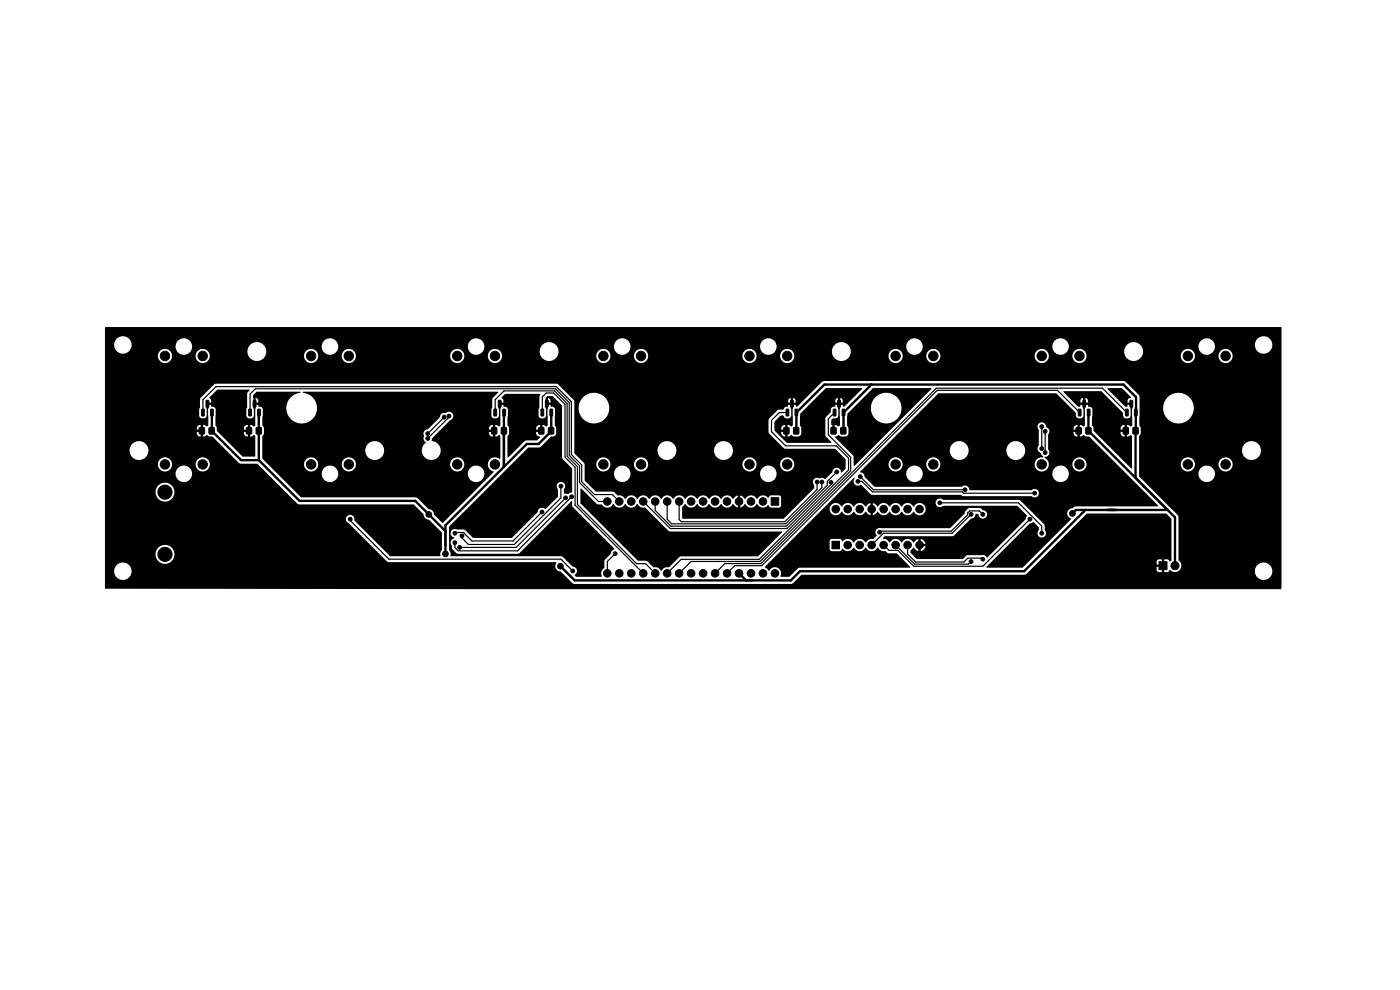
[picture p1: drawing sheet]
<svg xmlns="http://www.w3.org/2000/svg" width="297mm" height="210mm" viewBox="0 0 297 210" stroke-linecap="round" stroke-linejoin="round" font-family="sans-serif">
<g fill="#000" stroke="#000" stroke-width=".21">
<path d="M42.8 86.8l.5 .1v1.3h-.5zM42.3 90.7h1v1.3h-1zM43.7 84.9l.6 .1-.1 1.4-.5-.1zM44.7 86.8l.5 .1v1.3h-.5zM44.4 90.7h1v1.3h-1zM52.8 86.8l.5 .1v1.3h-.5zM52.3 90.7h1v1.3h-1zM53.7 84.9l.6 .1-.1 1.4-.5-.1zM54.7 86.8l.5 .1v1.3h-.5zM54.4 90.7h1v1.3h-1zM104.8 86.8l.5 .1v1.3h-.5zM104.3 90.7h1v1.3h-1z"/>
<path d="M105.7 84.9l.6 .1-.1 1.4-.5-.1zM106.7 86.8l.5 .1v1.3h-.5zM106.4 90.7h1v1.3h-1zM114.8 86.8l.5 .1v1.3h-.5zM114.3 90.7h1v1.3h-1zM115.7 84.9l.6 .1-.1 1.4-.5-.1zM116.7 86.8l.5 .1v1.3h-.5zM116.4 90.7h1v1.3h-1zM166.8 86.8l.5 .1v1.3h-.5zM166.3 90.7h1v1.3h-1zM167.7 84.9l.6 .1-.1 1.4-.5-.1zM168.7 86.8l.5 .1v1.3h-.5z"/>
<path d="M168.4 90.7h1v1.3h-1zM176.8 86.8l.5 .1v1.3h-.5zM176.3 90.7h1v1.3h-1zM177.7 84.9l.6 .1-.1 1.4-.5-.1zM178.7 86.8l.5 .1v1.3h-.5zM178.4 90.7h1v1.3h-1zM228.8 86.8l.5 .1v1.3h-.5zM228.3 90.7h1v1.3h-1zM229.7 84.9l.6 .1-.1 1.4-.5-.1zM230.7 86.8l.5 .1v1.3h-.5zM230.4 90.7h1v1.3h-1zM238.8 86.8l.5 .1v1.3h-.5z"/>
<path d="M238.3 90.7h1v1.3h-1zM239.7 84.9l.6 .1-.1 1.4-.5-.1zM240.7 86.8l.5 .1v1.3h-.5zM240.4 90.7h1v1.3h-1zM163.6 105.6h1.6v1.6h-1.6zM176.5 114.8h1.6v1.6h-1.6zM245.9 119.1h1.7v1.7h-1.7z"/>
<circle cx="35" cy="75.5" r="1"/>
<circle cx="43" cy="75.5" r="1"/>
<circle cx="66" cy="75.5" r="1"/>
<circle cx="74" cy="75.5" r="1"/>
<circle cx="84.3" cy="78.2" r=".4"/>
<circle cx="97" cy="75.5" r="1"/>
<circle cx="105" cy="75.5" r="1"/>
<circle cx="128" cy="75.5" r="1"/>
<circle cx="136" cy="75.5" r="1"/>
<circle cx="147.3" cy="79.2" r=".4"/>
<circle cx="159" cy="75.5" r="1"/>
<circle cx="167" cy="75.5" r="1"/>
<circle cx="190" cy="75.5" r="1"/>
<circle cx="198" cy="75.5" r="1"/>
<circle cx="209.3" cy="79.2" r=".4"/>
<circle cx="221" cy="75.5" r="1"/>
<circle cx="229" cy="75.5" r="1"/>
<circle cx="252" cy="75.5" r="1"/>
<circle cx="260" cy="75.5" r="1"/>
<circle cx="264.3" cy="79.2" r=".4"/>
<circle cx="31.3" cy="80.2" r=".4"/>
<circle cx="35" cy="98.5" r="1"/>
<circle cx="43" cy="98.5" r="1"/>
<circle cx="48.3" cy="89.2" r=".4"/>
<circle cx="59.3" cy="89.2" r=".4"/>
<circle cx="66" cy="98.5" r="1"/>
<circle cx="74" cy="98.5" r="1"/>
<circle cx="90.7" cy="92" r=".4"/>
<circle cx="90.8" cy="93" r=".4"/>
<circle cx="94.2" cy="88.5" r=".4"/>
<circle cx="95.2" cy="88.3" r=".4"/>
<circle cx="97" cy="98.5" r="1"/>
<circle cx="99.3" cy="91.2" r=".4"/>
<circle cx="105" cy="98.5" r="1"/>
<circle cx="111.3" cy="91.2" r=".4"/>
<circle cx="114.3" cy="98.2" r=".4"/>
<circle cx="128" cy="98.5" r="1"/>
<circle cx="136" cy="98.5" r="1"/>
<circle cx="148.3" cy="97.2" r=".4"/>
<circle cx="159" cy="98.5" r="1"/>
<circle cx="167" cy="98.5" r="1"/>
<circle cx="171.2" cy="91.8" r=".4"/>
<circle cx="185.3" cy="90.2" r=".4"/>
<circle cx="190" cy="98.5" r="1"/>
<circle cx="198" cy="98.5" r="1"/>
<circle cx="209.3" cy="96.2" r=".4"/>
<circle cx="221" cy="95.2" r=".4"/>
<circle cx="221" cy="90.5" r=".4"/>
<circle cx="221" cy="98.5" r="1"/>
<circle cx="221.7" cy="91.5" r=".4"/>
<circle cx="221.7" cy="96" r=".4"/>
<circle cx="229" cy="98.5" r="1"/>
<circle cx="234.3" cy="89.2" r=".4"/>
<circle cx="239.3" cy="96.2" r=".4"/>
<circle cx="245.3" cy="89.2" r=".4"/>
<circle cx="252" cy="98.5" r="1"/>
<circle cx="260" cy="98.5" r="1"/>
<circle cx="35" cy="117.6" r="1.5"/>
<circle cx="35" cy="104.4" r="1.5"/>
<circle cx="52.5" cy="116.5" r=".4"/>
<circle cx="74.3" cy="110.1" r=".4"/>
<circle cx="85.8" cy="110.2" r=".4"/>
<circle cx="85.8" cy="114.2" r=".4"/>
<circle cx="91" cy="109.1" r=".6"/>
<circle cx="94.5" cy="117.5" r=".6"/>
<circle cx="96.5" cy="113.1" r=".4"/>
<circle cx="96.5" cy="115.1" r=".4"/>
<circle cx="97.5" cy="116.1" r=".4"/>
<circle cx="98" cy="113.7" r=".4"/>
<circle cx="104.3" cy="109.2" r=".4"/>
<circle cx="114.3" cy="116.2" r=".4"/>
<circle cx="115" cy="108.6" r=".4"/>
<circle cx="119" cy="103.1" r=".4"/>
<circle cx="120" cy="105.6" r=".4"/>
<circle cx="121.3" cy="105.4" r=".4"/>
<circle cx="128.8" cy="106.4" r=".8"/>
<circle cx="130.5" cy="117.4" r=".4"/>
<circle cx="131.4" cy="106.4" r=".8"/>
<circle cx="133.9" cy="106.4" r=".8"/>
<circle cx="136.5" cy="106.4" r=".8"/>
<circle cx="139" cy="106.4" r=".8"/>
<circle cx="141.5" cy="106.4" r=".8"/>
<circle cx="144.1" cy="106.4" r=".8"/>
<circle cx="144.3" cy="115.2" r=".4"/>
<circle cx="146.6" cy="106.4" r=".8"/>
<circle cx="149.2" cy="106.4" r=".8"/>
<circle cx="151.7" cy="106.4" r=".8"/>
<circle cx="154.2" cy="106.4" r=".8"/>
<circle cx="156.8" cy="106.4" r=".8"/>
<circle cx="159.3" cy="106.4" r=".8"/>
<circle cx="161.9" cy="106.4" r=".8"/>
<circle cx="171.3" cy="115.2" r=".4"/>
<circle cx="173.3" cy="102.3" r=".4"/>
<circle cx="174.4" cy="102.3" r=".4"/>
<circle cx="176.3" cy="102.3" r=".4"/>
<circle cx="177.3" cy="108" r=".8"/>
<circle cx="177.5" cy="100.1" r=".4"/>
<circle cx="179.8" cy="115.6" r=".8"/>
<circle cx="179.8" cy="108" r=".8"/>
<circle cx="182" cy="102.1" r=".4"/>
<circle cx="182.4" cy="115.6" r=".8"/>
<circle cx="182.4" cy="108" r=".8"/>
<circle cx="182.5" cy="101.1" r=".4"/>
<circle cx="184.9" cy="115.6" r=".8"/>
<circle cx="184.9" cy="108" r=".8"/>
<circle cx="185.3" cy="119.2" r=".4"/>
<circle cx="186.6" cy="112.9" r=".4"/>
<circle cx="187.5" cy="108" r=".8"/>
<circle cx="187.5" cy="115.6" r=".8"/>
<circle cx="190" cy="115.6" r=".8"/>
<circle cx="190" cy="108" r=".8"/>
<circle cx="192.5" cy="108" r=".8"/>
<circle cx="192.5" cy="115.6" r=".8"/>
<circle cx="195.1" cy="108" r=".8"/>
<circle cx="195.1" cy="115.6" r=".8"/>
<circle cx="199.4" cy="106.7" r=".4"/>
<circle cx="200.3" cy="116.2" r=".4"/>
<circle cx="204.7" cy="103.9" r=".4"/>
<circle cx="206" cy="119.1" r=".4"/>
<circle cx="206" cy="109.1" r=".4"/>
<circle cx="208.5" cy="118.6" r=".4"/>
<circle cx="208.5" cy="109.1" r=".4"/>
<circle cx="218.3" cy="113.2" r=".4"/>
<circle cx="218.5" cy="110.1" r=".4"/>
<circle cx="219.5" cy="104.6" r=".4"/>
<circle cx="221" cy="113.1" r=".4"/>
<circle cx="226.3" cy="115.2" r=".4"/>
<circle cx="227.5" cy="108.9" r=".6"/>
<circle cx="247" cy="114.5" r=".4"/>
<circle cx="249.3" cy="120" r=".85"/>
<circle cx="252" cy="104.2" r=".4"/>
<circle cx="253" cy="114.8" r=".4"/>
<circle cx="259.2" cy="109.5" r=".4"/>
<circle cx="263.7" cy="118.5" r=".4"/>
<circle cx="264.4" cy="109.1" r=".6"/>
<circle cx="264.5" cy="100.2" r=".4"/>
<circle cx="266" cy="114.3" r=".6"/>
<circle cx="118.9" cy="120.1" r=".6"/>
<circle cx="121.5" cy="121.1" r=".4"/>
<circle cx="128.8" cy="121.6" r=".8"/>
<circle cx="131.4" cy="121.6" r=".8"/>
<circle cx="133.9" cy="121.6" r=".8"/>
<circle cx="136.5" cy="121.6" r=".8"/>
<circle cx="139" cy="121.6" r=".8"/>
<circle cx="141.5" cy="121.6" r=".8"/>
<circle cx="144.1" cy="121.6" r=".8"/>
<circle cx="146.6" cy="121.6" r=".8"/>
<circle cx="149.2" cy="121.6" r=".8"/>
<circle cx="151.7" cy="121.6" r=".8"/>
<circle cx="154.2" cy="121.6" r=".8"/>
<circle cx="156.8" cy="121.6" r=".8"/>
<circle cx="159.3" cy="121.6" r=".8"/>
<circle cx="161.9" cy="121.6" r=".8"/>
<circle cx="164.4" cy="121.6" r=".8"/>
</g>
<path d="M45 87.5l-.1 3.9 6.2 6.2h3.8M54.9 97.6l8.6 8.6h24.6l6.4 6.5M55 87.5l-.1 10.1M107 87.5l-.1 11.5M116.9 87.5v4l-2.6 2.7h-2.5l-17.3 17.2v6.1M168.9 91.4v-3.9l6-5.9h63.4l2.7 2.7-.1 17.1M184.9 81.6l-5.9 5.9-.1 3.9M231 87.5l-.1 3.9 18.4 18.3v10.3M230.3 108.2l-13 13h-47.6l-1.9 1.9h-45.9l-3-3M247.7 108.2h-19.5l-.7 .7M264.4 109.1l1.6 1.6v3.5M156.8 121.6l1.5 1.5" fill="none" stroke="#000" stroke-width=".5"/>
<g fill="none" stroke="#000" stroke-width=".25">
<path d="M43 87.5v-2.7l2.8-2.8h72.2l3.2 3.2v11.2l2.2 2.2v3.6l2.7 2.7h3.8l1.5 1.5M53 87.5v-3.9l1.2-1.1h63.6l3 2.9v11.2l2.1 2.2v3.6l4.1 4h1.8M94.2 88.5l-3.5 3.5M95.2 88.3v.2l-4.5 4.5M105.1 87.5v-2.7l1.8-1.9h10.7l2.7 2.7v11.2l2.2 2.2v8l12.5 12.6h2l2 2M115.1 87.5v-3.3l.8-.8h1.6l2.4 2.4v11.2l2.1 2.1v8.1l14.5 14.4M167 87.5h-1.7l-1.6 1.7v2.4l3 3h10.7l2.6 2.6v2.5l-18.9 19h-16.6l-3 2.9M177 87.5l-1.3 1.3v3.4l4.8 4.8v2.9l-19.3 19.2h-14.6l-2.5 2.5M221 90.5v4.7M221.7 91.5v4.5M229.1 87.5l-4.8-4.7h-25.5l-37.2 37.2h-5.7l-1.7 1.6M239.1 87.5l-5.2-5.1h-35.3l-37.2 37.1h-7.6l-2.1 2.1"/>
<path d="M74.3 110.1v.3l8.2 8.2h36.5l2.5 2.5M115 108.6l-6.2 6.2h-8.7l-1.8-1.9h-1.6l-.2 .2M119 103.1v2.5l-9.9 9.9h-9.7l-1.4-1.4v-.4M120 105.6l-10.5 10.5h-12M121.2 105.4l-11.4 11.4h-12.6l-.7-.7v-1M121.2 105.4h.1M130.5 117.4l-1.7 1.7v2.5M173.3 102.3v1.5l-6.8 6.9h-22l-.4-.5v-3.8M174.4 102.3v1.1l-7.7 7.7h-24.2l-1-.9v-3.8M176.3 102.3v.5l-9.3 9.3h-24.8l-5.7-5.7M177.5 100.1l-2 2v.8l-8.7 8.7h-24.5l-3.3-3.3v-1.9M182 102.1h.9l2.2 2.2h19l.3 .3h15.1"/>
<path d="M182.5 101.1l2.8 2.8h19.4M190 115.6l4 4.1h11.4l.6-.6M192.5 115.6v1.9l1.7 1.7h10.3l.8-.8h3l.2 .2M199.4 106.7h16.7l4.9 4.9v1.5M206 109.1l-4 4h-14.6l-2.5 2.5M208.5 109.1l-.7-.7h-2.1l-.4 .4v.4l-3.5 3.5h-15l-.2 .2M218.5 110.1l-10 10h-14.6l-3.4-3.4h-1.9l-1.1-1.1M219.5 104.6h.1"/>
</g>
<path d="M22.3 69.4h249.4l.2 .1v55.4l-.2 .1-249.4-.1v-3.7h1.9v.3a1.85 1.85 0 0 0 3 1.1 1.85 1.85 0 0 0-.3-3.1 1.85 1.85 0 0 0-2.7 1.7h-1.9v-3.6h10.7a2.01 2.01 0 0 0 2.9 1.8 2.01 2.01 0 0 0 .3-3.4 2.01 2.01 0 0 0-3.2 1.3v.3h-10.7v-13.2h10.7a2.01 2.01 0 0 0 2.9 1.8 2.01 2.01 0 0 0 .3-3.4 2.01 2.01 0 0 0-3.2 1.3v.3h-10.7v-3.8l15 .1a1.75 1.75 0 0 0 2.6 1.3 1.75 1.75 0 0 0 0-3 1.75 1.75 0 0 0-2.7 1.4v.2h-14.9v-2.1h11.2v.3a1.51 1.51 0 0 0 1.6 1.2 1.51 1.51 0 0 0 1.4-1.5h5v.3a1.51 1.51 0 0 0 2.4 .9 1.51 1.51 0 0 0-.2-2.5 1.51 1.51 0 0 0-2.2 1.3h-5v-.2a1.51 1.51 0 0 0-1.3-1.3 1.51 1.51 0 0 0-1.5 .8l-.2 .7h-11.2v-2.9h5.2a2 2 0 0 0 2.9 1.8 2 2 0 0 0 .2-3.5 2 2 0 0 0-3.1 1.4v.3h-5.2v-3.7h19.4a.73 .73 0 0 0 .9 .7v-1h-.9v.3h-19.4v-.8h20.3v-.9a.73 .73 0 0 0-.9 .7v.2h-19.4v-2.9h19.9l.4 .5h.7l.4-.2 .1-.3v-2.8h1v-.6l-.4-.5 1.7-1.6 6.7-.1 .1 .2-.5 .7v2.9l-.1 .4-.1 1.4 .4 .5h.7l.4-.2 .1-.3-.1-2.8h1.1l-.1-.6-.4-.4v1h-.6v-1.5l.7-.8h9.3v.2l-1.1 .3-.6 .4-.9 1.1-.4 1.4 .1 .7 .4 1a3.3 3.3 0 0 0 5.6 .1 3.3 3.3 0 0 0-2.6-5l.2-.2h41.2v.2l-1.2 1.4-.1 3.5 .2 .4 .3 .2 .7-.1 .3-.3v-3h1v-.6l-.4-.5 .8-.7h7.4l-.2 .6-.2 4 .3 .4 .3 .2 .7-.1 .3-.5v-2.8h1l-.1-.6-.4-.4-.1 1h-.4v-1l.3-.4h1.1l2 2.1 .1 11 2.1 2.3v5l-.9 .4-.8-.1-.1-.9a.91 .91 0 0 0 0-1.3 .91 .91 0 0 0-1.3 0 .91 .91 0 0 0 .1 1.3l-.1 1.6-2.5 2.6-.7-.3-.7 .2-.4 .8-5.4 5.4h-8.2l-1.7-1.7-.3-.1h-2.2l-.4 .3-.2 .3a.93 .93 0 0 0 .8 1.1v.2l-.6 .4-.2 .7 .3 .5v.6l1.1 1.1h13l11.3-11.2 .2 1.3 8.9 8.8-.6 .5-.2 .6-1.3 1.4-.1 1.6-.5 .5-.1 .4v1h-5.3l-.4-.4a.99 .99 0 0 0 .5-1.1 .99 .99 0 0 0-1-.7l-2-2.1-.3-.1h-23.4l-.2-.9-.2-.5v-4.9l16.7-16.7 2.6-.1 2.4-2.3a.82 .82 0 0 0 1-.7v-1.2l-.3-.5v-3.4l-.2-.4-.6-.1-.1-.4h-.5l-.1 4.3-.3 .3-.8-.3v1.4h-1.3l-.1 .3a1.05 1.05 0 0 0 .9 .8l-.6 .7-2.6 .1-3.5 3.5h-.2v-4.5l.3-.5v-.9h6.6v-.9a.73 .73 0 0 0-.9 .7v.2h-5.7l-.1-.5-.2-.4v-3.5l-.3-.4h-.5l-.1-.4h-.5l-.2 4.4-.2 .2-.4-.3h-.4v2.4l.8-.3 .3 .2v4.8l-.2 .1-.9-.4-.9 .3-.5 .5-.2 1a1.55 1.55 0 0 0 1.2 1.2v.2l-10.7 10.7h-.2l-1.7-1.8a1.11 1.11 0 0 0-1-1.1l-2.5-2.3-.4-.2h-24.3l-4.9-4.9 9.3 .1a1.76 1.76 0 0 0 1.7 1.6 1.76 1.76 0 0 0 1.8-1.7l27.5 .1a1.75 1.75 0 0 0 2.6 1.3 1.75 1.75 0 0 0 0-3 1.75 1.75 0 0 0-2.7 1.4v.2h-27.4a1.76 1.76 0 0 0-1.3-1.8 1.76 1.76 0 0 0-2 .8l-.3 1h-9.2l-2.1-2.1h7.6v.3a1.51 1.51 0 0 0 1.6 1.2 1.51 1.51 0 0 0 1.4-1.5h5v.3a1.51 1.51 0 0 0 1.6 1.2 1.51 1.51 0 0 0 1.4-1.5h20v.3a1.51 1.51 0 0 0 2.4 .9 1.51 1.51 0 0 0-.2-2.5 1.51 1.51 0 0 0-2.2 1.3h-20v-.2a1.51 1.51 0 0 0-2.5-.9l-.3 .4-.2 .7h-5a1.51 1.51 0 0 0-1.3-1.5 1.51 1.51 0 0 0-1.6 1l-.1 .5h-7.6l-1.2-1.2v-1.7h21.8a2.01 2.01 0 0 0 2 2 2.01 2.01 0 0 0 2-2h8a2.02 2.02 0 0 0 2 2 2.02 2.02 0 0 0 2-2 2.02 2.02 0 0 0-1.9-2.1l.1-.6 1-1h11a.73 .73 0 0 0 .9 .7v-1h-.9v.3h-11l.8-.8h11.1v-.9a.73 .73 0 0 0-.9 .7v.2h-10.2l2-2a.92 .92 0 0 0 .5-1.4 .92 .92 0 0 0-1.5-.1h-.5l-.4 .2-.3 .7-2.5 2.6-.8 .4-.2 .5 .2 .5-.1 .7 .4 .7-.6 .8-.2 .9h-8v-.3a2.01 2.01 0 0 0-1.4-1.6 2.01 2.01 0 0 0-2.1 .6l-.4 .7-.1 .6h-21.8v-3.1l.3-.6v-1.2l-.3-.5v-3.4l-.2-.4-.6-.1-.1-.4h-.5l-.2 4.4-.2 .2-.4-.3h-.4v2.4l.8-.3 .3 .2-.1 4.3-2.6 .1-5-5h5.2a.73 .73 0 0 0 .9 .7v-1h-.9v.3h-5.2l-.5-.5v-.3h6.6v-.9a.74 .74 0 0 0-.9 .7v.2h-5.7l-.1-.5-.2-.4v-3.5l-.3-.4h-.5l-.1-.4h-.5l-.1 4.3-.3 .3-.8-.3v2.4l.8-.3 .5 .3h.7l5.6 5.7 3.9 .1 8.7 8.6h24.4l2.2 2.1a1.16 1.16 0 0 0 1.1 1.2l2.7 2.7v3.6l-.3 .7v.7h-10.6l-7.6-7.7a.9 .9 0 0 0-.5-1 .9 .9 0 0 0-1.1 .3l-.2 .3a.91 .91 0 0 0 .6 1.1l8.3 8.2h35.6l.1 .2-.2 .7a1.16 1.16 0 0 0 1.2 1.1l2.4 2.4 .4 .3h45.9l.6-.2 1.8-1.8h47.1l.5-.1 .9-.9h26.8l.2 .4h.9v-1.1l-1.1 .1v.6h-26.8l1.2-1.2h26.7v-1l-1 .1-.1 .9h-25.6l10.8-10.8 16.8 .1 1.1 1.1v8.7l-.3 .3-.4-.4h-.8v2.6h.8l.4-.4 .2 .1a1.35 1.35 0 0 0 1.4 .2h16.4a1.85 1.85 0 0 0 2.8 1.6 1.85 1.85 0 0 0 .1-3.2 1.85 1.85 0 0 0-2.9 1.4v.2h-16.4h.1a1.42 1.42 0 0 0 .1-2.4l-.1-9.4-8.2-8.3v-.5l12.5 .1a1.76 1.76 0 0 0 2.7 1.3 1.76 1.76 0 0 0 0-3 1.76 1.76 0 0 0-2.7 1.4v.2h-12.5v-2.1h8.8v.3a1.51 1.51 0 0 0 1.6 1.2 1.51 1.51 0 0 0 1.4-1.5h5v.3a1.5 1.5 0 0 0 2.4 .9 1.5 1.5 0 0 0-.2-2.5 1.5 1.5 0 0 0-2.2 1.3h-5v-.2a1.51 1.51 0 0 0-1.3-1.3 1.51 1.51 0 0 0-1.5 .8l-.2 .7h-8.8v-2.9h21.8a2.01 2.01 0 0 0 2.9 1.8 2.01 2.01 0 0 0 .3-3.5 2.01 2.01 0 0 0-3.2 1.4v.3h-21.8v-3.1l.3-.6v-1.2l-.3-.5 .1-3.7h4.9l.1 .7 .4 1a3.3 3.3 0 0 0 5.3 .5 3.3 3.3 0 0 0-1.3-5.2 3.3 3.3 0 0 0-4.5 3h-4.9l-.1-2.6-2.8-2.8-.5-.3h-63.5l-.5 .2-5.2 5.2-.3 .1-.1-.4h-.5l-.1 4.3-.3 .3-.8-.3v2.4l.4-.1 .4-.2 .6 .3h.9l.4-.3 .2-.3v-1.2l-.3-.6 .1-2.4 2.4-2.4h6.6l-.1-.6-.4-.4v1h-.6v-1l-.4 .4-.1 .6h-5l3-3.1h7.6l.1 .2-3.7 3.7-.3 .1-.1-.4h-.5l-.1 4.3-.3 .3-.8-.3-.1 1.4h-.4v-1.4l-.3-.2v-.8l.4-.5h.8l.3-.3-.1-2.5h-.5l-.1 .4-.7 .2-.2 .9-1 1.1-.1 3.9 1.3 1.5h-9.4l-2.1-2h.8a.73 .73 0 0 0 .9 .7v-1h-.9v.3h-.8l-.6-.6v-.2h2.3v-.9a.74 .74 0 0 0-.9 .7v.2h-1.4v-1.7l1.3-1.3h.6l.3 .5 .3 .1h.5l.4-.2 .2-.3-.2-2.3h-.5l-.1 .4-.6 .1-.3 .5-1.2 .1-1.8 1.8-.2 2.7 .2 .5 3.3 3.2h10.7l2.2 2.2v2l-.9 .8a.96 .96 0 0 0-1.5-.9l-.2 .3-.2 .6-1.5 1.4-.7-.2-.5 .1-.7-.1-.5 .2-.3 .7 .3 .7v.6l-6.5 6.4h-21.3l-.2-.1v-2.3l.7-.7a1.37 1.37 0 0 0 1.3 .8 1.37 1.37 0 0 0 1.2-.8 1.42 1.42 0 0 0 1.3 .8 1.42 1.42 0 0 0 1.2-.8 1.42 1.42 0 0 0 1.3 .8 1.42 1.42 0 0 0 1.3-.8 1.42 1.42 0 0 0 1.2 .8 1.42 1.42 0 0 0 1.3-.8l.4 .5 .6 .3 .7-.1 .9-.7a1.37 1.37 0 0 0 1.3 .8 1.37 1.37 0 0 0 1.2-.8 1.48 1.48 0 0 0 2.4 .3l.5 .5 1.9-.1 .3-.4-.1-1.9-.3-.2h-1.8l-.3 .1-.2 .4-.7-.4-.7-.1-.4 .1-.7 .6a1.35 1.35 0 0 0-1.2-.7l-.6 .1-.7 .7-.4-.5-.6-.3v2.5h-.5v-2.5l-.6 .3-.3 .4-.2-.1a1.31 1.31 0 0 0-1.4-.6l-.4 .1-.7 .6a1.35 1.35 0 0 0-1.2-.7l-.7 .1-.6 .6a1.35 1.35 0 0 0-1.2-.7l-.7 .1-.7 .6a1.35 1.35 0 0 0-1.2-.7l-.6 .1-.7 .6a1.35 1.35 0 0 0-1.2-.7l-.7 .1-.7 .6a1.35 1.35 0 0 0-1.2-.7l-.6 .1-.7 .6a1.35 1.35 0 0 0-1.2-.7l-.7 .1-.6 .6a1.35 1.35 0 0 0-1.2-.7l-.7 .1-.7 .6a1.35 1.35 0 0 0-1.2-.7l-.6 .1-.7 .6a1.35 1.35 0 0 0-1.2-.7h-.4l-1-.8h-3.6l-2.4-2.4v-1.3h6.2a1.76 1.76 0 0 0 1.8 1.7 1.76 1.76 0 0 0 1.8-1.7l27.5 .1a1.75 1.75 0 0 0 2.6 1.3 1.75 1.75 0 0 0 0-3 1.75 1.75 0 0 0-2.7 1.4v.2h-27.4a1.76 1.76 0 0 0-1.8-1.8 1.76 1.76 0 0 0-1.8 1.8h-6.2v-2.1h2.5v.3a1.51 1.51 0 0 0 1.6 1.2 1.51 1.51 0 0 0 1.4-1.5h5v.3a1.51 1.51 0 0 0 1.6 1.2 1.51 1.51 0 0 0 1.4-1.5h20v.3a1.51 1.51 0 0 0 1.6 1.2 1.51 1.51 0 0 0 1.4-1.5h5v.3a1.51 1.51 0 0 0 2.4 .9 1.51 1.51 0 0 0-.2-2.5 1.51 1.51 0 0 0-2.2 1.3h-5v-.2a1.51 1.51 0 0 0-1.3-1.3 1.51 1.51 0 0 0-1.5 .8l-.2 .7h-20v-.2a1.51 1.51 0 0 0-1.1-1.2 1.51 1.51 0 0 0-1.6 .5l-.3 .9h-5v-.2a1.51 1.51 0 0 0-1.3-1.3 1.51 1.51 0 0 0-1.5 .8l-.2 .7h-2.5l-.1-.3-2-2-.1-.6h17.7a2.01 2.01 0 0 0 2 2 2.01 2.01 0 0 0 2-2h8a2.01 2.01 0 0 0 2.9 1.8 2.01 2.01 0 0 0 .3-3.5 2.01 2.01 0 0 0-3.2 1.4v.3h-8v-.3a2.01 2.01 0 0 0-1.4-1.6 2.01 2.01 0 0 0-2.1 .6l-.4 .7-.1 .6h-17.7v-9.1h.9l.1 .7 .4 1a3.3 3.3 0 0 0 4.2 1.3 3.3 3.3 0 0 0 1.6-4.1h39.8v-.4l-.1-.4-.4-.2v1h-.6v-1l-.4 .4-.1 .6h-38.2l-.4-.8-.7-.7-1-.5-1-.1-1 .2-.9 .5-.9 1.1-.4 1.4h-.9l-.1-1.7-3.3-3.2-.4-.2h-72.1l-.5 .2-2.9 2.9-.3 3.7h-19.9v-12.7h11.2a1.51 1.51 0 0 0 1.5 1.5 1.51 1.51 0 0 0 1.5-1.5h5a1.5 1.5 0 0 0 2 1.4 1.5 1.5 0 0 0 .7-2.3h8.3a2 2 0 0 0 1.5 1.9 2 2 0 0 0 2.3-1h8.2a1.51 1.51 0 0 0 1.5 1.5 1.51 1.51 0 0 0 1.5-1.5h5a1.51 1.51 0 0 0 1.5 1.5 1.51 1.51 0 0 0 1.5-1.5h20a1.51 1.51 0 0 0 1.5 1.5 1.51 1.51 0 0 0 1.5-1.5h5a1.5 1.5 0 0 0 2 1.4 1.5 1.5 0 0 0 .7-2.3h8.3a2 2 0 0 0 1.5 1.9 2 2 0 0 0 2.3-1h8.2a1.51 1.51 0 0 0 1.5 1.5 1.51 1.51 0 0 0 1.5-1.5h5a1.51 1.51 0 0 0 1.5 1.5 1.51 1.51 0 0 0 1.5-1.5h20a1.51 1.51 0 0 0 1.5 1.5 1.51 1.51 0 0 0 1.5-1.5h5a1.5 1.5 0 0 0 2 1.4 1.5 1.5 0 0 0 .7-2.3h8.3a2 2 0 0 0 1.5 1.9 2 2 0 0 0 2.3-1h8.2a1.51 1.51 0 0 0 1.5 1.5 1.51 1.51 0 0 0 1.5-1.5h5a1.51 1.51 0 0 0 1.5 1.5 1.51 1.51 0 0 0 1.5-1.5h20a1.51 1.51 0 0 0 1.5 1.5 1.51 1.51 0 0 0 1.5-1.5h5a1.5 1.5 0 0 0 2 1.4 1.5 1.5 0 0 0 .7-2.3h8.3a2 2 0 0 0 1.5 1.9 2 2 0 0 0 2.3-1h8.2a1.51 1.51 0 0 0 1.5 1.5 1.51 1.51 0 0 0 1.5-1.5h5a1.5 1.5 0 0 0 2.2 1.3 1.5 1.5 0 0 0 .2-2.5 1.5 1.5 0 0 0-2.4 1v.2h-5v-.2a1.51 1.51 0 0 0-2.5-.9l-.3 .4-.2 .7h-8.2l.2-.9-.2-1h11.9a1.75 1.75 0 0 0 2 1.7 1.75 1.75 0 0 0 1.5-2.1h8.5a1.89 1.89 0 0 0 2.8 1.7 1.89 1.89 0 0 0 .1-3.3 1.89 1.89 0 0 0-2.9 1.5v.1h-8.5a1.75 1.75 0 0 0-2.7-1.1l-.5 .5-.3 1h-11.9a2 2 0 0 0-2.9-.7l-.6 .6-.3 1.1h-8.3l-.6-.5-.7-.1-.9 .4-.4 .6-.1 .5h-5v-.2a1.51 1.51 0 0 0-2.5-.9l-.3 .4-.2 .7h-20v-.2a1.51 1.51 0 0 0-2.1-1.2l-.6 .5-.3 .9h-5v-.2a1.51 1.51 0 0 0-2.5-.9l-.3 .4-.2 .7h-8.2l.2-.9-.2-1h11.9a1.76 1.76 0 0 0 1.8 1.7 1.76 1.76 0 0 0 1.8-1.7l27.5 .1a1.75 1.75 0 0 0 2.6 1.3 1.75 1.75 0 0 0 0-3 1.75 1.75 0 0 0-2.7 1.4v.2h-27.4a1.76 1.76 0 0 0-1.8-1.8 1.76 1.76 0 0 0-1.8 1.8h-11.9l-.1-.1a2 2 0 0 0-2.5-.8l-.9 .8-.3 1.1h-8.3l-.6-.5-.7-.1-.5 .1-.6 .5-.3 .9h-5v-.2a1.51 1.51 0 0 0-2.5-.9l-.3 .4-.2 .7h-20v-.2a1.51 1.51 0 0 0-1.9-1.2l-.8 .5-.3 .9h-5a1.51 1.51 0 0 0-1-1.4 1.51 1.51 0 0 0-1.7 .5l-.3 .9h-8.2l.2-.9-.2-1h11.9a1.76 1.76 0 0 0 1.8 1.7 1.76 1.76 0 0 0 1.8-1.7l27.5 .1a1.75 1.75 0 0 0 2.6 1.3 1.75 1.75 0 0 0 0-3 1.75 1.75 0 0 0-2.7 1.4v.2h-27.4a1.76 1.76 0 0 0-1.8-1.8 1.76 1.76 0 0 0-1.8 1.8h-11.9l-.1-.1a2.01 2.01 0 0 0-2-.9l-.5 .2-.7 .5-.3 .4-.2 .9h-8.3l-.6-.5-.7-.1-.9 .4-.4 .6-.1 .5h-5v-.2a1.51 1.51 0 0 0-1.9-1.2l-.8 .5-.3 .9h-20a1.51 1.51 0 0 0-2.3-1.2l-.5 .5-.2 .7h-5a1.51 1.51 0 0 0-1-1.4 1.51 1.51 0 0 0-1.7 .5l-.3 .9h-8.2l.2-.9-.2-1h11.9a1.76 1.76 0 0 0 1.8 1.7 1.76 1.76 0 0 0 1.8-1.7l27.5 .1a1.75 1.75 0 0 0 2.6 1.3 1.75 1.75 0 0 0 0-3 1.75 1.75 0 0 0-2.7 1.4v.2h-27.4a1.76 1.76 0 0 0-1.3-1.8 1.76 1.76 0 0 0-2 .8l-.3 1h-11.9l-.1-.1a2 2 0 0 0-2.5-.8l-.9 .8-.3 1.1h-8.3l-.6-.5-.7-.1-.5 .1-.6 .5-.3 .9h-5v-.2a1.51 1.51 0 0 0-2.5-.9l-.3 .4-.2 .7h-11.2v-2.3h1.9a1.86 1.86 0 0 0 1.7 1.8 1.86 1.86 0 0 0 2-1.4l9.4 .1a1.75 1.75 0 0 0 2.6 1.3 1.75 1.75 0 0 0 0-3 1.75 1.75 0 0 0-2.7 1.4v.2h-9.3a1.86 1.86 0 0 0-1.6-2.3 1.86 1.86 0 0 0-2.1 1.9h-1.9zM185.2 82.4h12.4l-16.4 16.4-.2-2.2-3.8-3.9 .7-.4 .6 .3h.9l.4-.3 .2-.3v-1.2l-.3-.6 .1-2.4 1.2-1.3h3.7l.3 1.4a3.3 3.3 0 0 0 5.3 1 3.3 3.3 0 0 0-1-5.3 3.3 3.3 0 0 0-4.6 2.9h-3.7zM184 98.5h4.5v.3a1.51 1.51 0 0 0 1.6 1.2 1.51 1.51 0 0 0 1.4-1.5h5v.3a1.51 1.51 0 0 0 1.6 1.2 1.51 1.51 0 0 0 1.4-1.5h20v.3a1.51 1.51 0 0 0 1.6 1.2 1.51 1.51 0 0 0 1.4-1.5h5v.3a1.51 1.51 0 0 0 2.4 .9 1.51 1.51 0 0 0-.2-2.5 1.51 1.51 0 0 0-2.2 1.3h-5l-.2-.7-.7-.8a.98 .98 0 0 0 .9-.6 .98 .98 0 0 0-.2-1.1v-3.1l.2-.3h5.2a.73 .73 0 0 0 .9 .7v-1h-.9v.3h-5.2v-.8h6.1v-.9a.74 .74 0 0 0-.9 .7v.2h-5.2l-.6-.5a.94 .94 0 0 0-.5-.9 .94 .94 0 0 0-1.1 .3l-.2 .5 .3 .7v3.3l-.3 .7a.98 .98 0 0 0 .7 .9l.6 .8-.8 .2-.6 .3-.3 .4-.2 .7h-20a1.51 1.51 0 0 0-1.2-1.5 1.51 1.51 0 0 0-1.7 1l-.1 .5h-5a1.51 1.51 0 0 0-1.3-1.5 1.51 1.51 0 0 0-1.6 1l-.1 .5h-4.5l2.9-2.9h14.6a2.01 2.01 0 0 0 2 2 2.01 2.01 0 0 0 2-2h8a2.01 2.01 0 0 0 2.9 1.8 2.01 2.01 0 0 0 .3-3.5 2.01 2.01 0 0 0-3.2 1.4v.3h-8v-.3a2.01 2.01 0 0 0-1.4-1.6 2.01 2.01 0 0 0-2.1 .6l-.4 .7-.1 .6h-14.6l12.2-12.2h24.9l4.2 4.2 .2 .9 .4 .2 .5 .1 .3-.2 .2-.4-.1-2.3h-.5l-.1 .4h-.4l-.9-.9h3l-.1-.7-.4-.3-.1 1h-.4l-.1-1-.4 .4-.1 .6h-1.4l-2.2-2.4h8l4.6 4.6 .2 .9 .4 .2h.5l.4-.2 .1-.3-.1-2.3h-.5l-.1 .4-.4-.1-3.8-3.8 3.1-.1 1.9 1.9-.6 .5-.1 .7h.9l.1 .1v4.7l-.3 .3-.4-.3h-.4v2.4l.8-.3 .3 .2-.2 6.9-7.5-7.5h5.2a.73 .73 0 0 0 .9 .7v-1h-.9v.3h-5.2l-.5-.5v-.3h6.6v-.9a.74 .74 0 0 0-.9 .7v.2h-5.7l-.1-.5-.2-.4v-3.5l-.3-.4h-.5l-.1-.4h-.5l-.1 4.3-.3 .3-.8-.3v2.4l.8-.3 .5 .3h.7l14.6 14.8h-17.5l-1.4 .6-.3 .5-.1 .4a1.09 1.09 0 0 0 .7 1l.1 .3-10.2 10.2h-7.7l9.1-9.3 .8-.4 1.1 1.1 .1 .7-.3 .6a.92 .92 0 0 0 1.3 .9 .92 .92 0 0 0 .2-1.6l-.1-1.2-5.3-5.1-16.1-.1-.8-.2-.6 .3-.2 .6a.93 .93 0 0 0 .6 .8 .93 .93 0 0 0 1-.2h15.7l2.1 2.1-.3 .8-8.1 8.1-.9-.6-3.3 .1-.4 .1-.7 .7h-9.7l-1.3-1.4v-.4l.6-.7 .6 .7 .9 .1a1.22 1.22 0 0 0 1-1h-1v1h-.5v-1.5h1.5a1.22 1.22 0 0 0-1-1v1h-.5v-1.1l-.6 .3-.3 .5-.2-.1a1.31 1.31 0 0 0-1.4-.7l-.4 .2-.7 .6a1.35 1.35 0 0 0-1.2-.8l-.7 .2-.6 .6a1.35 1.35 0 0 0-1.2-.8l-.2-.1 .4-.5h14.5l3.8-3.7a1.17 1.17 0 0 0 1-1l.6 .1a.93 .93 0 0 0 .9 .9 .93 .93 0 0 0 .9-.9 .93 .93 0 0 0-1-.9l-.6-.4h-2.4l-.6 .6-.2 .6-3.1 3h-15.2l-.4 .4-.2 .3 .3 1-.7 .6-.8 .1-.9 .7a1.35 1.35 0 0 0-1.2-.8l-.7 .2-.7 .6a1.35 1.35 0 0 0-1.2-.8l-.6 .2-.5 .4-.2-.4-.3-.2h-1.8l-.3 .3-.1 1.9 .3 .4h1.9l.5-.5a1.5 1.5 0 0 0 2.4-.3 1.43 1.43 0 0 0 2.5 0 1.43 1.43 0 0 0 2.6 0 1.6 1.6 0 0 0 1.7 .8l.6 .5h1.7l2.9 3h-23.4l-.5 .2-1.7 1.8h-1.9a1.5 1.5 0 0 0-.8-2h-.8l-.9 .7-.8-.8 12.2-12.3h1.5a1.35 1.35 0 0 0 1.1 1.3 1.35 1.35 0 0 0 1.5-.8 1.43 1.43 0 0 0 2.5 0 1.43 1.43 0 0 0 2.6 0l.4 .5 .6 .3 .9-.2 .5-.6a2.15 2.15 0 0 0 1.8 .7l.9-.7a1.37 1.37 0 0 0 1.2 .8 1.37 1.37 0 0 0 1.3-.8 1.43 1.43 0 0 0 2.5 0 1.34 1.34 0 0 0 1.9 .8 1.34 1.34 0 0 0 .5-2 1.34 1.34 0 0 0-2-.3l-.5 .5a1.35 1.35 0 0 0-1.2-.8l-.6 .2-.7 .6a1.35 1.35 0 0 0-1.2-.8l-.7 .2-.6 .6a1.35 1.35 0 0 0-1.2-.8l-.7 .2-.6 .6-.4-.5-.6-.3v2.6h-.5v-2.6l-.6 .3-.4 .5-.2-.2a1.31 1.31 0 0 0-1.3-.6l-.5 .2-.7 .6a1.35 1.35 0 0 0-1.2-.8l-.6 .2-.7 .6a1.35 1.35 0 0 0-1.2-.8l-.8 .3-.3 .4-.2 .6h-1.5l6.7-6.6 .1 .1-.2 .6a.98 .98 0 0 0 .6 .9 .98 .98 0 0 0 1-.2l2 2.1 .4 .1h18.7l.6 .3 14.4-.1a.92 .92 0 0 0 1.3 .1 .92 .92 0 0 0 0-1.3 .92 .92 0 0 0-1.3 0h-13.1a.97 .97 0 0 0-1.4-.9l-.3 .2h-18.4l-2.2-2.1-.1-.6h8.9a1.76 1.76 0 0 0 1.8 1.7 1.76 1.76 0 0 0 1.8-1.7l27.5 .1a1.75 1.75 0 0 0 2.6 1.3 1.75 1.75 0 0 0 0-3 1.75 1.75 0 0 0-2.7 1.4v.2h-27.4a1.76 1.76 0 0 0-1.8-1.8 1.76 1.76 0 0 0-1.8 1.8h-8.9l-.8-.5zM123.2 103.6l3.4 3.3 1 .1a1.42 1.42 0 0 0 2.5-.1 1.42 1.42 0 0 0 1.3 .8 1.42 1.42 0 0 0 1.2-.8 1.42 1.42 0 0 0 1.3 .8 1.42 1.42 0 0 0 1.3-.8l.1 .1a1.51 1.51 0 0 0 1.6 .7l4.8 4.8 .4 .2 23.8 .2-5.1 5.1h-16.4l-.3 .2-2.1 2.1-.9 .1-.8 .7a1.48 1.48 0 0 0-1.5-.8h-.2l-1.4-1.3-1.9-.1-12.1-12.1z" fill="#000"/>
</svg>
